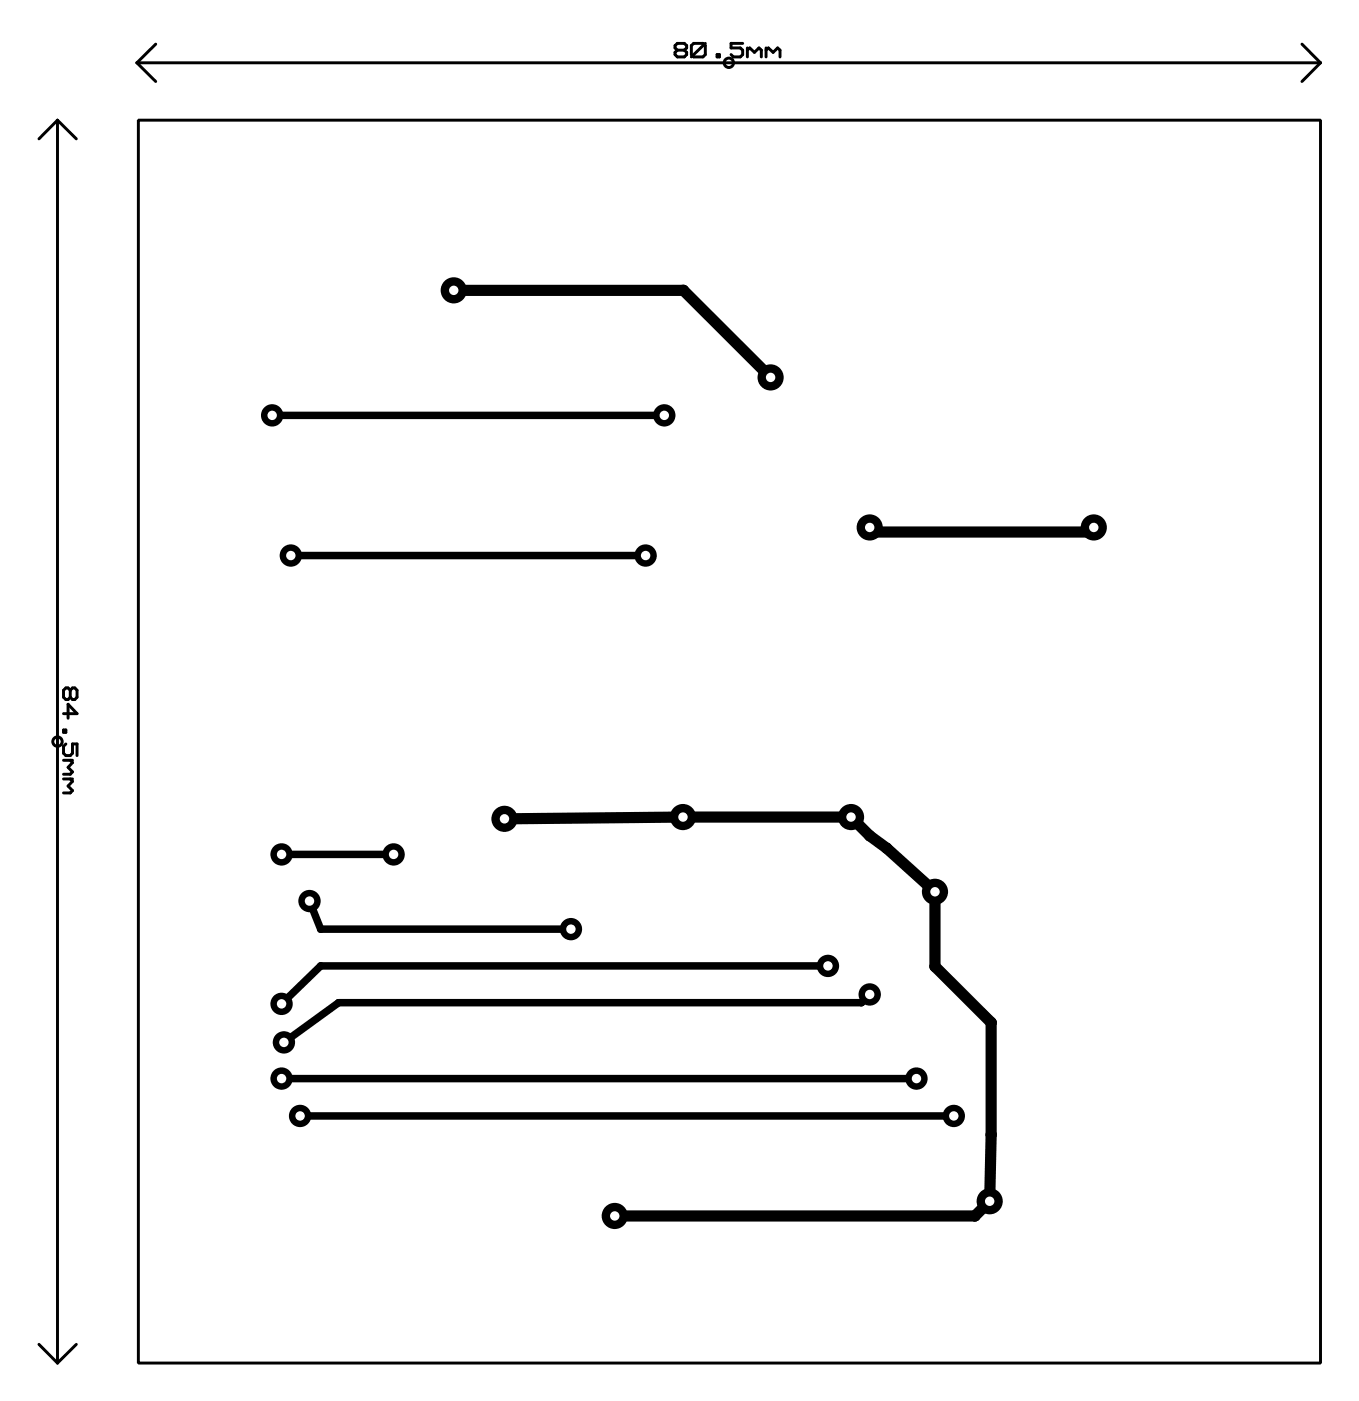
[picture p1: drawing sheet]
<svg xmlns="http://www.w3.org/2000/svg" width="92mm" height="95mm" viewBox="0 0 92 95" stroke-linecap="round" stroke-linejoin="round" font-family="sans-serif">
<path d="M18.5 28.2h26.7M19.8 37.8h24.1M19.1 58.1h7.7M19.1 73.3h43.2M20.4 75.9h44.5M21 61.3l.8 1.9h17M56.3 65.7h-34.5l-2.7 2.5M59.1 67.6l-.5 .6h-35.6l-3.7 2.7" fill="none" stroke="#000" stroke-width=".51"/>
<path d="M30.9 19.7h15.6l5.9 6M59.1 35.9v.3h15.3v-.3M34.3 55.7l23.6-.2 1.2 1.3 1.2 .9 3.3 2.9v5.1l3.8 3.8v7.6l-.1 4.6-1 1h-24.5" fill="none" stroke="#000" stroke-width=".76"/>
<g fill="#000">
<circle cx="31" cy="19.7" r=".38"/>
<circle cx="46.5" cy="19.7" r=".38"/>
<circle cx="59.1" cy="36.2" r=".38"/>
<circle cx="59.1" cy="35.9" r=".38"/>
<circle cx="74.4" cy="36.2" r=".38"/>
<circle cx="59.1" cy="56.8" r=".38"/>
<circle cx="60.3" cy="57.7" r=".38"/>
<circle cx="20.4" cy="75.9" r=".76"/>
<circle cx="21.8" cy="65.7" r=".25"/>
<circle cx="21.8" cy="63.2" r=".25"/>
<circle cx="23" cy="68.2" r=".25"/>
<circle cx="58.6" cy="68.2" r=".25"/>
<circle cx="63.6" cy="65.7" r=".38"/>
<circle cx="67.4" cy="77.1" r=".38"/>
<circle cx="67.4" cy="69.5" r=".38"/>
<circle cx="66.3" cy="82.7" r=".38"/>
</g>
<circle cx="20.4" cy="75.9" r=".32" fill="#fff"/>
<circle cx="64.9" cy="75.9" r=".76" fill="#000"/>
<circle cx="64.9" cy="75.9" r=".32" fill="#fff"/>
<circle cx="19.1" cy="73.3" r=".76" fill="#000"/>
<circle cx="19.1" cy="73.3" r=".32" fill="#fff"/>
<circle cx="62.3" cy="73.3" r=".76" fill="#000"/>
<circle cx="62.3" cy="73.3" r=".32" fill="#fff"/>
<circle cx="19.1" cy="58.1" r=".76" fill="#000"/>
<circle cx="19.1" cy="58.1" r=".32" fill="#fff"/>
<circle cx="26.8" cy="58.1" r=".76" fill="#000"/>
<circle cx="26.8" cy="58.1" r=".32" fill="#fff"/>
<circle cx="18.5" cy="28.2" r=".76" fill="#000"/>
<circle cx="18.5" cy="28.2" r=".32" fill="#fff"/>
<circle cx="45.2" cy="28.2" r=".76" fill="#000"/>
<circle cx="45.2" cy="28.2" r=".32" fill="#fff"/>
<circle cx="19.8" cy="37.8" r=".76" fill="#000"/>
<circle cx="19.8" cy="37.8" r=".32" fill="#fff"/>
<circle cx="43.9" cy="37.8" r=".76" fill="#000"/>
<circle cx="43.9" cy="37.8" r=".32" fill="#fff"/>
<circle cx="52.4" cy="25.7" r=".89" fill="#000"/>
<circle cx="52.4" cy="25.7" r=".32" fill="#fff"/>
<circle cx="30.9" cy="19.7" r=".89" fill="#000"/>
<circle cx="30.9" cy="19.7" r=".32" fill="#fff"/>
<circle cx="38.8" cy="63.2" r=".76" fill="#000"/>
<circle cx="38.8" cy="63.2" r=".32" fill="#fff"/>
<circle cx="21" cy="61.3" r=".76" fill="#000"/>
<circle cx="21" cy="61.3" r=".32" fill="#fff"/>
<circle cx="19.1" cy="68.3" r=".76" fill="#000"/>
<circle cx="19.1" cy="68.2" r=".32" fill="#fff"/>
<circle cx="56.3" cy="65.7" r=".76" fill="#000"/>
<circle cx="56.3" cy="65.7" r=".32" fill="#fff"/>
<circle cx="41.8" cy="82.7" r=".89" fill="#000"/>
<circle cx="41.8" cy="82.7" r=".32" fill="#fff"/>
<circle cx="67.3" cy="81.7" r=".89" fill="#000"/>
<circle cx="67.3" cy="81.7" r=".32" fill="#fff"/>
<circle cx="74.4" cy="35.9" r=".89" fill="#000"/>
<circle cx="74.4" cy="35.9" r=".32" fill="#fff"/>
<circle cx="59.1" cy="35.9" r=".89" fill="#000"/>
<circle cx="59.1" cy="35.9" r=".32" fill="#fff"/>
<circle cx="46.4" cy="55.6" r=".89" fill="#000"/>
<circle cx="46.4" cy="55.5" r=".32" fill="#fff"/>
<circle cx="34.3" cy="55.7" r=".89" fill="#000"/>
<circle cx="34.3" cy="55.7" r=".32" fill="#fff"/>
<circle cx="57.9" cy="55.6" r=".89" fill="#000"/>
<circle cx="57.9" cy="55.5" r=".32" fill="#fff"/>
<circle cx="63.6" cy="60.6" r=".89" fill="#000"/>
<circle cx="63.6" cy="60.6" r=".32" fill="#fff"/>
<circle cx="59.1" cy="67.6" r=".76" fill="#000"/>
<circle cx="59.1" cy="67.6" r=".32" fill="#fff"/>
<circle cx="19.3" cy="70.9" r=".76" fill="#000"/>
<circle cx="19.3" cy="70.9" r=".32" fill="#fff"/>
<g fill="none" stroke="#000" stroke-width=".2">
<path d="M3.9 8.2v84.5M3.9 8.2l-1.3 1.2M3.9 8.2l1.3 1.2M9.3 4.3h80.5M9.3 4.3l1.3 1.2M9.4 8.2h80.4v84.5h-80.4zM10.6 3l-1.3 1.3M46.1 3.4l-.2-.1v-.2l.2-.2h.4l.2 .2v.2l-.2 .1M46.1 3.4l-.2 .2v.1l.2 .2h.4l.2-.2v-.1l-.2-.2M46.1 3.4h.4M47 3.1l.2-.2h.6l.2 .2v.6l-.2 .2h-.6l-.2-.2zM48 2.9l-1 1"/>
<path d="M48.8 3.7h.1v.2h-.1zM50.5 2.9h-.8v.4h.6l.2 .1v.3l-.2 .2h-.4l-.2-.2M50.8 3.3v.6M50.8 3.4l.2-.1 .3 .3 .3-.3 .2 .1v.5M52.1 3.3v.6M52.1 3.4l.2-.1 .3 .3 .3-.3 .1 .1v.5M88.5 3l1.3 1.3M89.8 4.3l-1.3 1.2M4.3 49.6h.2v.2h-.2zM4.3 48.5h.9l-.6-.6v.9M4.3 51.7h.6M4.3 53h.6"/>
<path d="M4.5 50.6l-.2 .1v.5l.2 .2h.3l.1-.2v-.6h.3v.8M4.8 46.9l.1-.1h.2l.1 .1v.5l-.1 .2h-.2l-.1-.2M4.8 46.9l-.2-.1h-.1l-.2 .1v.5l.2 .2h.1l.2-.2M4.8 46.9v.5M4.8 51.7l.1 .1-.3 .4 .3 .3-.1 .1h-.5M4.8 53l.1 .1-.3 .3 .3 .3-.1 .2h-.5M2.6 91.4l1.3 1.3M5.2 91.4l-1.3 1.3"/>
<circle cx="49.6" cy="4.3" r=".32"/>
<circle cx="3.9" cy="50.4" r=".32"/>
</g>
</svg>
